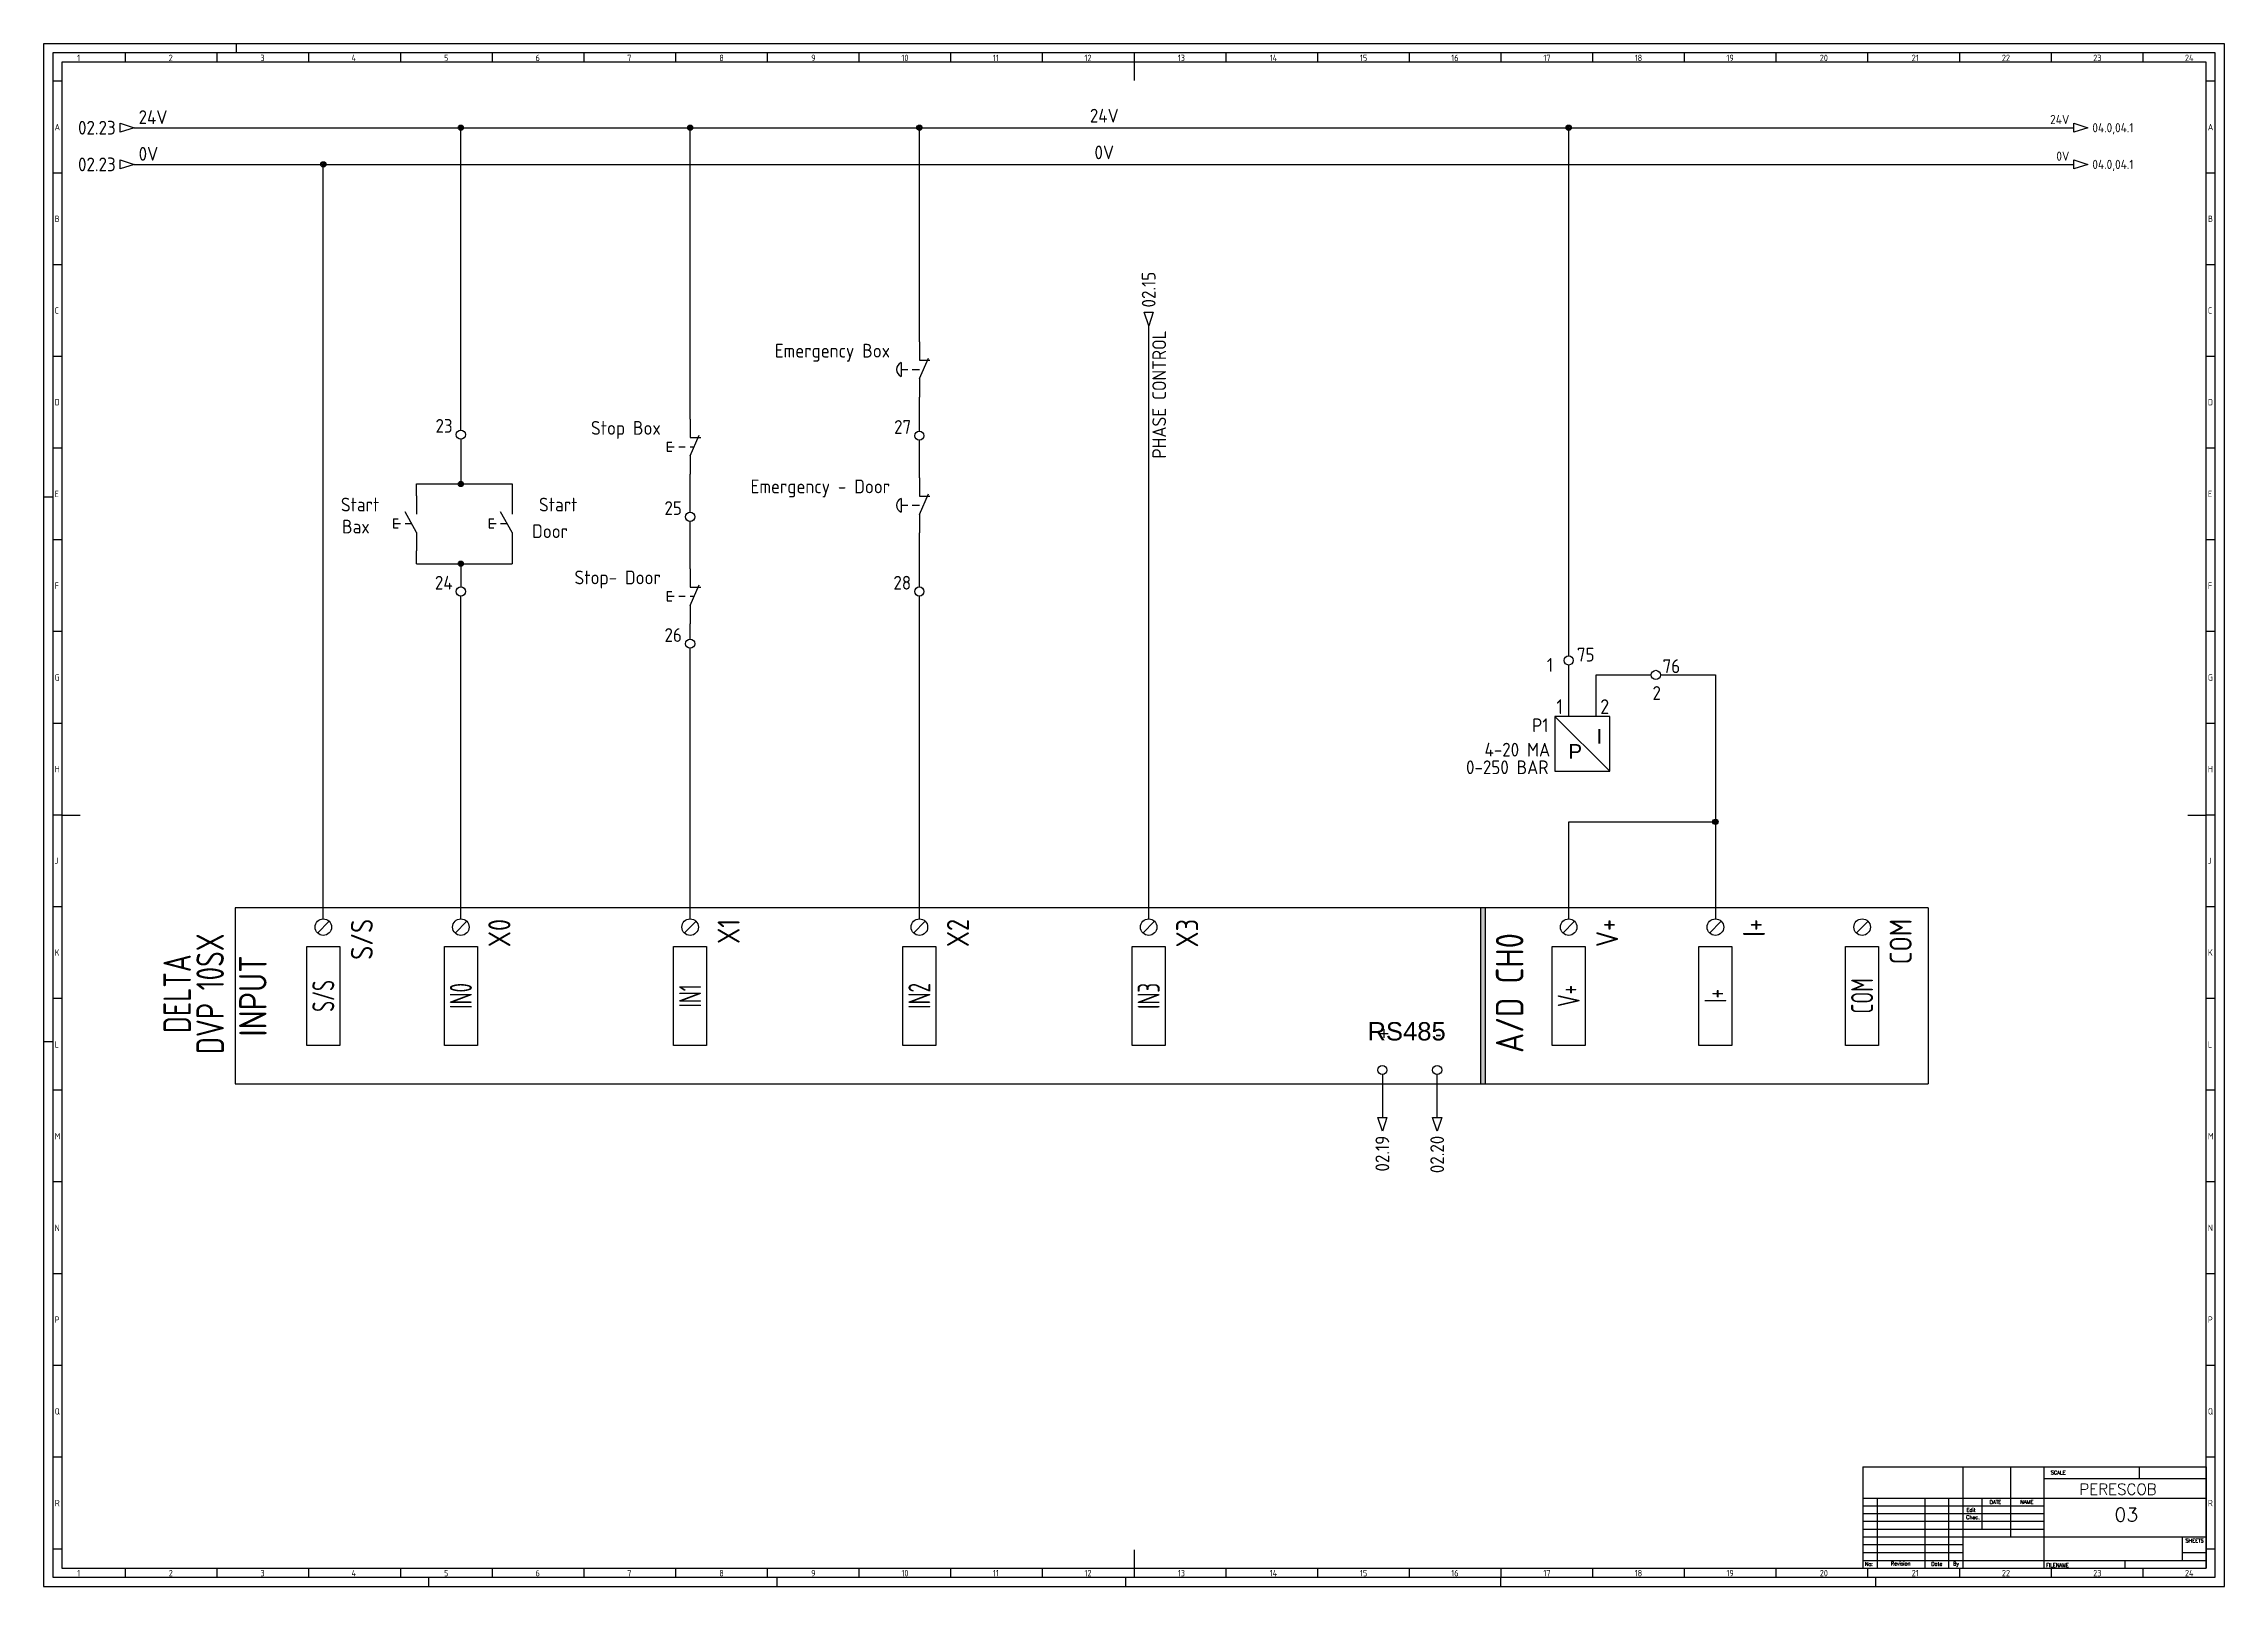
# Model space of a CAD drawing. Header units: millimetres. Extents: x 0 to 1189, y 5 to 846.
import ezdxf
from ezdxf.enums import TextEntityAlignment as Align

# ---------------------------------------------------------------- set-up
doc = ezdxf.new("R2010")
doc.units = ezdxf.units.MM
doc.header["$LTSCALE"] = 12
for name, color, linetype in [('025', 1, 'Continuous'), ('035', 5, 'Continuous'), ('07', 7, 'Continuous'), ('DESC', 1, 'Continuous'), ('MISC', 2, 'Continuous'), ('RED_2.5mm^2', 1, 'Continuous'), ('SYMS', 7, 'Continuous'), ('TAGS', 51, 'Continuous'), ('TERMS', 4, 'Continuous'), ('WIRENO', 70, 'Continuous'), ('WIREREF', 61, 'Continuous'), ('WIREREF_DEST', 61, 'Continuous'), ('XREF', 7, 'Continuous')]:
    doc.layers.add(name, color=color, linetype=linetype)
doc.styles.add('ISO Proportional', font='isocp.shx')
doc.styles.add('WD', font='romans.shx')
doc.styles.add('WD_IEC', font='ISOCP2.shx', dxfattribs={"width": 0.9, "height": 4})

msp = doc.modelspace()

# ---------------------------------------------------------------- texts
at = {"color": 0, "attachment_point": 1}
for s, width, gutter_width, heights, insert, char_height in [('\\pxqc;{\\f@Arial Unicode MS|b0|i0|c0|p34;\\P\\pq*;  RS485}', 152, 90.2, [122.2], (714, 329.2), 10), ('\\W1;{\\fArial|b0|i0|c0|p34;  +}', 4.287, 12.5, [0], (727.9, 309.9), 7), ('\\W1;{\\fArial|b0|i0|c0|p34;  -}', 4.287, 12.5, [0], (758.8, 309.5), 7)]:
    msp.add_mtext_dynamic_manual_height_columns(s, width=width, gutter_width=gutter_width, heights=heights, dxfattribs=dict(at, insert=insert, char_height=char_height))

# ---------------------------------------------------------------- blocks, each defined once
blk = doc.blocks.new('IEC_border_a0')
at = {"layer": '035', "color": 0}
for p, q in [((0, 841), (0, 0)), ((1189, 841), (0, 841)), ((44.5, 836), (44.5, 831)), ((94.5, 836), (94.5, 831)), ((105, 841), (105, 836)), ((144.5, 836), (144.5, 831)), ((194.5, 836), (194.5, 831)), ((244.5, 836), (244.5, 831)), ((294.5, 836), (294.5, 831)), ((344.5, 836), (344.5, 831)), ((394.5, 836), (394.5, 831)), ((444.5, 836), (444.5, 831)), ((494.5, 836), (494.5, 831)), ((544.5, 836), (544.5, 831)), ((594.5, 836), (594.5, 831)), ((644.5, 836), (644.5, 831)), ((694.5, 836), (694.5, 831)), ((744.5, 836), (744.5, 831)), ((794.5, 836), (794.5, 831)), ((844.5, 836), (844.5, 831)), ((894.5, 836), (894.5, 831)), ((944.5, 836), (944.5, 831)), ((994.5, 836), (994.5, 831)), ((1044.5, 836), (1044.5, 831)), ((1094.5, 836), (1094.5, 831)), ((1144.5, 836), (1144.5, 831)), ((1189, 0), (1189, 841)), ((10, 820.5), (5, 820.5)), ((1184, 820.5), (1179, 820.5)), ((10, 770.5), (5, 770.5)), ((1184, 770.5), (1179, 770.5)), ((10, 720.5), (5, 720.5)), ((1184, 720.5), (1179, 720.5)), ((10, 670.5), (5, 670.5)), ((1184, 670.5), (1179, 670.5)), ((10, 620.5), (5, 620.5)), ((1184, 620.5), (1179, 620.5)), ((0, 594), (5, 594)), ((10, 570.5), (5, 570.5)), ((1184, 570.5), (1179, 570.5)), ((10, 520.5), (5, 520.5)), ((1184, 520.5), (1179, 520.5)), ((10, 470.5), (5, 470.5)), ((1184, 470.5), (1179, 470.5)), ((10, 420.5), (5, 420.5)), ((1184, 420.5), (1179, 420.5)), ((1184, 420.5), (1179, 420.5)), ((10, 370.5), (5, 370.5)), ((1184, 370.5), (1179, 370.5)), ((10, 320.5), (5, 320.5)), ((1184, 320.5), (1179, 320.5)), ((0, 297), (5, 297)), ((10, 270.5), (5, 270.5)), ((1184, 270.5), (1179, 270.5)), ((1184, 270.5), (1179, 270.5)), ((10, 220.5), (5, 220.5)), ((1184, 220.5), (1179, 220.5)), ((10, 170.5), (5, 170.5)), ((1184, 170.5), (1179, 170.5)), ((10, 120.5), (5, 120.5)), ((1184, 120.5), (1179, 120.5)), ((10, 70.5), (5, 70.5)), ((1184, 70.5), (1179, 70.5)), ((10, 20.4), (5.1, 20.4)), ((1184, 20.4), (1179, 20.4)), ((0, 0), (1189, 0)), ((44.5, 10), (44.5, 5)), ((94.5, 10), (94.5, 5)), ((144.5, 10), (144.5, 5)), ((194.5, 10), (194.5, 5)), ((210, 0), (210, 5)), ((244.5, 10), (244.5, 5)), ((294.5, 10), (294.5, 5)), ((344.5, 10), (344.5, 5)), ((394.5, 10), (394.5, 5)), ((400, 0), (400, 5)), ((444.5, 10), (444.5, 5)), ((494.5, 10), (494.5, 5)), ((544.5, 10), (544.5, 5)), ((590, 0), (590, 5)), ((594.5, 10), (594.5, 5)), ((644.5, 10), (644.5, 5)), ((694.5, 10), (694.5, 5)), ((744.5, 10), (744.5, 5)), ((744.5, 10), (744.5, 5)), ((794.5, 10), (794.5, 5)), ((794.5, 0), (794.5, 5)), ((844.5, 10), (844.5, 5)), ((894.5, 10), (894.5, 5)), ((944.5, 10), (944.5, 5)), ((994.5, 10), (994.5, 5)), ((999, 0), (999, 5)), ((1044.5, 10), (1044.5, 5)), ((1094.5, 10), (1094.5, 5)), ((1144.5, 10), (1144.5, 5))]:
    blk.add_line(p, q, dxfattribs=at)
blk.add_lwpolyline([(10, 10), (1179, 10), (1179, 831), (10, 831)], close=True, dxfattribs=at)
at = {"layer": '07', "color": 0}
for p, q in [((594.5, 831), (594.5, 821)), ((10, 420.5), (20, 420.5)), ((1169, 420.5), (1179, 420.5)), ((594.5, 20), (594.5, 10))]:
    blk.add_line(p, q, dxfattribs=at)
blk.add_lwpolyline([(5, 5), (1184, 5), (1184, 836), (5, 836)], close=True, dxfattribs=at)
at = {"layer": '035', "color": 0, "style": 'ISO Proportional'}
for s, p in [('1', (18.3, 831.5)), ('2', (68.2, 831.5)), ('3', (118.2, 831.5)), ('4', (167.9, 831.5)), ('5', (218.3, 831.5)), ('6', (268.2, 831.5)), ('7', (318.2, 831.5)), ('8', (368.4, 831.5)), ('9', (418.5, 831.5)), ('10', (467.7, 831.5)), ('11', (517.5, 831.5)), ('12', (567.5, 831.5)), ('13', (618.4, 831.5)), ('14', (668.5, 831.5)), ('15', (717.7, 831.5)), ('16', (767.5, 831.5)), ('17', (817.7, 831.5)), ('18', (867.5, 831.5)), ('19', (917.5, 831.5)), ('20', (968.4, 831.5)), ('21', (1018.5, 831.5)), ('22', (1067.7, 831.5)), ('23', (1117.5, 831.5)), ('24', (1167.5, 831.5)), ('A', (6, 793.8)), ('A', (1180, 793.8)), ('B', (6, 743.8)), ('B', (1180, 743.8)), ('C', (6, 693.8)), ('C', (1180, 693.8)), ('D', (6, 643.8)), ('D', (1180, 643.8)), ('E', (6, 593.8)), ('E', (1180, 593.8)), ('F', (6, 543.8)), ('F', (1180, 543.8)), ('G', (6, 493.8)), ('G', (1180, 493.8)), ('H', (6, 443.8)), ('H', (1180, 443.8)), ('J', (6, 393.8)), ('J', (1180, 393.8)), ('K', (6, 343.8)), ('K', (1180, 343.8)), ('L', (6, 293.7)), ('L', (1180, 293.7)), ('M', (6, 243.7)), ('M', (1180, 243.7)), ('N', (6, 193.7)), ('N', (1180, 193.7)), ('P', (6, 143.7)), ('P', (1180, 143.7)), ('Q', (6, 93.7)), ('Q', (1180, 93.7)), ('R', (6.1, 43.7)), ('R', (1180, 43.7)), ('1', (18.3, 5.5)), ('2', (68.2, 5.5)), ('3', (118.2, 5.5)), ('4', (167.9, 5.5)), ('5', (218.3, 5.5)), ('6', (268.2, 5.5)), ('7', (318.2, 5.5)), ('8', (368.4, 5.5)), ('9', (418.5, 5.5)), ('10', (467.7, 5.5)), ('11', (517.5, 5.5)), ('12', (567.5, 5.5)), ('13', (618.4, 5.5)), ('14', (668.5, 5.5)), ('15', (717.7, 5.5)), ('16', (767.5, 5.5)), ('17', (817.7, 5.5)), ('18', (867.5, 5.5)), ('19', (917.5, 5.5)), ('20', (968.4, 5.5)), ('21', (1018.5, 5.5)), ('22', (1067.7, 5.5)), ('23', (1117.5, 5.5)), ('24', (1167.5, 5.5))]:
    blk.add_text(s, height=3.5, dxfattribs=at).set_placement(p)
blk = doc.blocks.new('IEC_tblock_a0')
at = {"layer": '035'}
for p, q in [((-106.6, 55.2), (-106.6, 17)), ((-88.4, 48.9), (0, 48.9)), ((-36.4, 55.2), (-36.4, 48.9)), ((-179.4, 38.2), (-179.4, 0)), ((-153.4, 38.2), (-153.4, 0)), ((-140.4, 38.2), (-140.4, 0)), ((-122.2, 38.2), (-122.2, 21.2)), ((-187.2, 34), (-88.4, 34)), ((-187.2, 29.8), (-88.4, 29.8)), ((-187.2, 25.5), (-88.4, 25.5)), ((-187.2, 21.2), (-88.4, 21.2)), ((-187.2, 17), (-132.6, 17)), ((-187.2, 12.8), (-132.6, 12.8)), ((-187.2, 8.5), (-132.6, 8.5)), ((-187.2, 4.2), (0, 4.2)), ((-44.2, 4.2), (-44.2, 0)), ((-13, 8.5), (0, 8.5))]:
    blk.add_line(p, q, dxfattribs=at)
at = {"layer": '07'}
for p, q in [((-187.2, 55.2), (0, 55.2)), ((-187.2, 55.2), (-187.2, 0)), ((-132.6, 55.2), (-132.6, 0)), ((-88.4, 55.2), (-88.4, 0)), ((0, 55.2), (0, 0)), ((-187.2, 38.2), (0, 38.2)), ((-132.6, 17), (0, 17)), ((-13, 17), (-13, 4.2)), ((-187.2, 0), (0, 0))]:
    blk.add_line(p, q, dxfattribs=at)
at = {"style": 'WD'}
for tag, p in [('SCALE', (-69.9, 51.1)), ('SH', (-8.7, 10.1)), ('FILENAME', (-68.1, 0.8))]:
    blk.add_attdef(tag, p, '', height=2, dxfattribs=at)
for tag, height, p in [('CKDATE', 2, (-114.9, 26.6)), ('EDDATE', 2, (-115, 30.8)), ('EDBY', 2, (-98, 30.9)), ('CKBY', 2, (-97.9, 26.3)), ('PROJDESC', 5, (-45.9, 29.2)), ('DWGDESC', 5, (-44.9, 19.7)), ('DWGNO', 3.5, (-48.5, 9.5))]:
    blk.add_attdef(tag, text='', height=height, dxfattribs=at).set_placement(p, align=Align.CENTER)
at = {"style": 'WD', "flags": 1}
blk.add_attdef('WD_TB', (-120.9, 11.9), '', height=2, dxfattribs=at)
at = {"layer": '025', "style": 'WD'}
for s, p in [('SCALE', (-80.6, 51.1)), ('NAME', (-97.7, 35.1)), ('No:', (-183.8, 1.2)), ('Revision', (-166.5, 1.5)), ('Date', (-146.8, 1.3)), ('By', (-136.3, 1.4))]:
    blk.add_text(s, height=2, dxfattribs=at).set_placement(p, align=Align.CENTER)
for s, p in [('DATE', (-118, 35)), ('Chec.', (-130.8, 26.7)), ('Edit', (-130.6, 30.7)), ('SHEETS', (-11.2, 14)), ('FILENAME', (-87.2, 0.6))]:
    blk.add_text(s, height=2, dxfattribs=at).set_placement(p)
blk = doc.blocks.new('PLCIO_F85')
blk.add_line((631, 48), (631, -48))
at = {"layer": 'SYMS'}
for p, q in [((-48, 48), (-48, -48)), ((631, 48), (-48, 48)), ((-3.2, 34.3), (3.2, 40.7)), ((71.8, 34.3), (78.2, 40.7)), ((196.8, 34.3), (203.2, 40.7)), ((321.8, 34.3), (328.2, 40.7)), ((446.8, 34.3), (453.2, 40.7)), ((-9, -27), (-9, 27)), ((-9, 27), (9, 27)), ((9, 27), (9, -27)), ((66, -27), (66, 27)), ((66, 27), (84, 27)), ((84, 27), (84, -27)), ((191, -27), (191, 27)), ((191, 27), (209, 27)), ((209, 27), (209, -27)), ((316, -27), (316, 27)), ((316, 27), (334, 27)), ((334, 27), (334, -27)), ((441, -27), (441, 27)), ((441, 27), (459, 27)), ((459, 27), (459, -27)), ((9, -27), (-9, -27)), ((84, -27), (66, -27)), ((209, -27), (191, -27)), ((334, -27), (316, -27)), ((459, -27), (441, -27)), ((-48, -48), (631, -48))]:
    blk.add_line(p, q, dxfattribs=at)
for centre in [(0, 37.5), (75, 37.5), (200, 37.5), (325, 37.5), (450, 37.5)]:
    blk.add_circle(centre, 4.5, dxfattribs=at)
at = {"layer": 'SYMS', "style": 'WD_IEC', "width": 0.9}
for tag, p in [('TERMDESC01', (6.2, 60)), ('TERMDESC02', (81.2, 60)), ('TERMDESC03', (206.2, 60)), ('TERMDESC04', (331.2, 60)), ('TERMDESC05', (456.2, 60))]:
    blk.add_attdef(tag, text='', height=12, rotation=90, dxfattribs=at).set_placement(p, align=Align.TOP_LEFT)
at = {"layer": 'SYMS', "style": 'WD_IEC', "width": 0.9, "flags": 1}
for tag, p in [('X2TERM01', (0, 42)), ('X2TERM02', (75, 42)), ('X2TERM03', (200, 42)), ('X2TERM04', (325, 42)), ('X2TERM05', (450, 42))]:
    blk.add_attdef(tag, text='', height=1.92, rotation=90, dxfattribs=at).set_placement(p, align=Align.RIGHT)
at = {"layer": 'SYMS', "style": 'WD_IEC', "width": 0.9}
for tag, p in [('TERM01', (15, 42)), ('TERM02', (90, 42)), ('TERM03', (215, 42)), ('TERM04', (340, 42)), ('TERM05', (465, 42))]:
    blk.add_attdef(tag, text='', height=12, rotation=90, dxfattribs=at).set_placement(p, align=Align.TOP_RIGHT)
at = {"layer": 'SYMS', "style": 'WD_IEC'}
for tag, width, p in [('INST', 0.8, (-159, 0)), ('MFG', 0.8, (-123, 0)), ('CAT', 0.8, (-105, 0)), ('LINE1', 0.9, (-87, 0)), ('LINE2', 0.9, (-69, 0)), ('DESC', 0.9, (-50.8, 0)), ('TAG', 0.9, (-30.9, 0)), ('LOC', 0.8, (-141, 0))]:
    blk.add_attdef(tag, text='', height=15, rotation=90, dxfattribs=dict(at, width=width)).set_placement(p, align=Align.CENTER)
at = {"layer": 'SYMS', "style": 'WD_IEC', "width": 0.7}
for tag, p in [('TAGA01', (0, 0)), ('TAGA02', (75, 0)), ('TAGA03', (200, 0)), ('TAGA04', (325, 0)), ('TAGA05', (450, 0))]:
    blk.add_attdef(tag, text='', height=12, rotation=90, dxfattribs=at).set_placement(p, align=Align.MIDDLE_CENTER)
at = {"layer": 'SYMS', "linetype": 'Continuous', "style": 'WD_IEC', "width": 0.9, "flags": 9}
blk.add_attdef('ASSYCODE', text='', height=1.92, rotation=90, dxfattribs=at).set_placement((-102.9, -22.1), align=Align.CENTER)
at = {"layer": 'SYMS', "style": 'WD_IEC', "width": 0.9}
for tag, p in [('DESCA01', (-9, -111)), ('DESCB01', (9, -111)), ('DESCC01', (27, -111)), ('DESCD01', (45, -111)), ('DESCE01', (63, -111)), ('DESCA02', (66, -111)), ('DESCB02', (84, -111)), ('DESCC02', (102, -111)), ('DESCD02', (120, -111)), ('DESCE02', (138, -111)), ('DESCA03', (191, -111)), ('DESCB03', (209, -111)), ('DESCC03', (227, -111)), ('DESCD03', (245, -111)), ('DESCE03', (263, -111)), ('DESCA04', (316, -111)), ('DESCB04', (334, -111)), ('DESCC04', (352, -111)), ('DESCD04', (370, -111)), ('DESCE04', (388, -111)), ('DESCA05', (441, -111)), ('DESCB05', (459, -111)), ('DESCC05', (477, -111)), ('DESCD05', (495, -111)), ('DESCE05', (513, -111))]:
    blk.add_attdef(tag, text='', height=15, rotation=90, dxfattribs=at).set_placement(p, align=Align.RIGHT)
blk = doc.blocks.new('WDDOT')
for radius in [0.72, 0.449, 0.223]:
    blk.add_circle((0, 0), radius)
blk = doc.blocks.new('VPB11')
for p, q in [((0, 7.5), (0, 2.5)), ((-6.25, 1.25), (-6.25, -1.25)), ((-6.25, 1.25), (-5, 1.25)), ((-6.25, 0), (-4.375, 0)), ((0, -2.5), (-3.125, 3.125)), ((-3.125, 0), (-1.389, 0)), ((-6.25, -1.25), (-5, -1.25)), ((0, -2.5), (0, -7.5))]:
    blk.add_line(p, q)
at = {"style": 'WD_IEC'}
for tag, p in [('INST', (-8, 10.25)), ('LOC', (-8, 6.75)), ('TAG1', (-8, 3.25)), ('DESC2', (-8, -13.85)), ('DESC1', (-8, -10.35)), ('DESC3', (-8, -17.35))]:
    blk.add_attdef(tag, text='', height=2.5, dxfattribs=at).set_placement(p, align=Align.RIGHT)
blk.add_attdef('TERM01', text='', height=2, rotation=90, dxfattribs=at).set_placement((-1, 7.5), align=Align.RIGHT)
at = {"style": 'WD_IEC', "flags": 1}
for tag, p, height in [('X2TERM01', (0, 7.5), 0.32), ('X1LINK', (0, 0), 0.32), ('CONTACT', (0.5, 4.5), 1), ('COMMON', (1.75, 3.25), 1), ('ASSYCODE', (1, -4), 1), ('FAMILY', (1, -5.5), 1), ('X8TERM02', (0, -7.5), 0.32), ('CATDESC', (1, -7), 1)]:
    blk.add_attdef(tag, p, '', height=height, dxfattribs=at)
at = {"style": 'WD_IEC', "flags": 9}
for tag, p in [('MFG', (-8.5, -0.25)), ('CAT', (-8.5, -2.75))]:
    blk.add_attdef(tag, text='', height=1.5, dxfattribs=at).set_placement(p, align=Align.RIGHT)
at = {"style": 'WD_IEC'}
blk.add_attdef('TERM02', (-1, -7.5), '', height=2, rotation=90, dxfattribs=at)
at = {"lineweight": 15, "style": 'WD_IEC'}
blk.add_attdef('XREF', text='', height=2.5, dxfattribs=at).set_placement((-8, -6.35), align=Align.RIGHT)
blk = doc.blocks.new('VT0_02')
blk.add_circle((0, 0), 1.25)
at = {"style": 'WD_IEC'}
blk.add_attdef('TAG1', text='', height=2.5, dxfattribs=at).set_placement((-0.5, 1.75), align=Align.RIGHT)
at = {"style": 'WD_IEC', "flags": 1}
for tag, p in [('X4TERM01', (-1.25, 0)), ('X2TERM01', (0, 1.25)), ('X1TERM01', (1.25, 0)), ('X8TERM01', (0, -1.25))]:
    blk.add_attdef(tag, p, '', height=0.32, dxfattribs=at)
blk = doc.blocks.new('HA1S4')
blk.add_lwpolyline([(0, -3.75), (-1.25, 0), (1.25, 0)], close=True)
at = {"style": 'WD_IEC', "flags": 8}
blk.add_attdef('WIRENO', (-1, 1.25), '', height=2.5, rotation=90, dxfattribs=at)
at = {"style": 'WD_IEC'}
blk.add_attdef('DESC1', text='', height=2.5, rotation=90, dxfattribs=at).set_placement((1, 1.25), align=Align.TOP_LEFT)
at = {"style": 'WD_IEC', "flags": 1}
blk.add_attdef('X2TERM01', (0, 0), '', height=0.32, dxfattribs=at)
blk.add_attdef('SIGCODE', text='', height=1, dxfattribs=at).set_placement((-2.5, -3.2), align=Align.RIGHT)
at = {"style": 'WD_IEC'}
blk.add_attdef('XREF', text='', height=2.5, rotation=90, dxfattribs=at).set_placement((0, -5), align=Align.MIDDLE_RIGHT)
blk = doc.blocks.new('VT0002')
blk.add_circle((0, 0), 1.25)
at = {"style": 'WD_IEC'}
for tag, p in [('INST', (-2.25, 6.5)), ('LOC', (-2.25, 3.5)), ('DESC1', (-2.25, -6.25)), ('DESC3', (-2.25, -12.25)), ('DESC2', (-2.25, -9.25))]:
    blk.add_attdef(tag, text='', height=2.5, dxfattribs=at).set_placement(p, align=Align.RIGHT)
at = {"style": 'WD_IEC', "flags": 1}
for tag, p, height in [('ASSYCODE', (2.75, 10.75), 1), ('CATDESC', (2.75, 9.25), 1), ('MFG', (2.75, 7.25), 1.5), ('CAT', (2.75, 4.75), 1.5), ('X4PIN01', (-1.25, 1), 0.25), ('X4TERM01', (-1.25, 0), 0.25), ('X4TERMDESC01', (-1.25, 0.5), 0.4), ('STRIPSEQ', (0, 0), 0.025), ('X2PIN01', (0, 2.25), 0.25), ('X2TERM01', (0, 1.25), 0.25), ('X8PIN01', (0, -0.25), 0.25), ('X2TERMDESC01', (0, 1.75), 0.4), ('X1PIN01', (1.25, 1), 0.25), ('X1TERM01', (1.25, 0), 0.25), ('X1TERMDESC01', (1.25, 0.5), 0.4), ('LINKTERM', (0, -0.04), 0.025), ('X8TERM01', (0, -1.25), 0.25), ('X8TERMDESC01', (0, -0.75), 0.4)]:
    blk.add_attdef(tag, p, '', height=height, dxfattribs=at)
at = {"style": 'WD_IEC', "flags": 8}
for tag, height, p in [('TAGSTRIP', 2.5, (-2.25, 0.5)), ('TERM01', 2, (-2.25, -3.25))]:
    blk.add_attdef(tag, text='', height=height, dxfattribs=at).set_placement(p, align=Align.RIGHT)
blk = doc.blocks.new('PLCIO_478F')
h = blk.add_hatch(color=256)
h.dxf.hatch_style = 1
h.paths.add_polyline_path([(-45.5, 48), (-48, 48), (-48, -48), (-45.5, -48)])
blk.add_line((196, 48), (196, -48))
at = {"layer": 'SYMS'}
for p, q in [((-48, 48), (-48, -48)), ((196, 48), (-48, 48)), ((-45.5, 48), (-45.5, -48)), ((-3.2, 34.3), (3.2, 40.7)), ((76.8, 34.3), (83.2, 40.7)), ((156.8, 34.3), (163.2, 40.7)), ((-9, -27), (-9, 27)), ((-9, 27), (9, 27)), ((9, 27), (9, -27)), ((71, -27), (71, 27)), ((71, 27), (89, 27)), ((89, 27), (89, -27)), ((151, -27), (151, 27)), ((151, 27), (169, 27)), ((169, 27), (169, -27)), ((9, -27), (-9, -27)), ((89, -27), (71, -27)), ((169, -27), (151, -27)), ((-48, -48), (196, -48))]:
    blk.add_line(p, q, dxfattribs=at)
for centre in [(0, 37.5), (80, 37.5), (160, 37.5)]:
    blk.add_circle(centre, 4.5, dxfattribs=at)
at = {"layer": 'SYMS', "style": 'WD_IEC', "width": 0.9}
for tag, p in [('TERMDESC01', (6.2, 60)), ('TERMDESC02', (86.2, 60)), ('TERMDESC03', (166.2, 60))]:
    blk.add_attdef(tag, text='', height=12, rotation=90, dxfattribs=at).set_placement(p, align=Align.TOP_LEFT)
at = {"layer": 'SYMS', "style": 'WD_IEC', "width": 0.9, "flags": 1}
for tag, p in [('X2TERM01', (0, 42)), ('X2TERM02', (80, 42)), ('X2TERM03', (160, 42))]:
    blk.add_attdef(tag, text='', height=1.92, rotation=90, dxfattribs=at).set_placement(p, align=Align.RIGHT)
at = {"layer": 'SYMS', "style": 'WD_IEC', "width": 0.9}
for tag, p in [('TERM01', (15, 42)), ('TERM02', (95, 42)), ('TERM03', (175, 42))]:
    blk.add_attdef(tag, text='', height=12, rotation=90, dxfattribs=at).set_placement(p, align=Align.TOP_RIGHT)
at = {"layer": 'SYMS', "style": 'WD_IEC'}
for tag, width, p in [('INST', 0.8, (-159, 0)), ('MFG', 0.8, (-123, 0)), ('CAT', 0.8, (-105, 0)), ('LINE1', 0.9, (-87, 0)), ('LINE2', 0.9, (-69, 0)), ('DESC', 0.9, (-50.8, 0)), ('TAG', 0.9, (-26.9, -0.2)), ('LOC', 0.8, (-141, 0))]:
    blk.add_attdef(tag, text='', height=15, rotation=90, dxfattribs=dict(at, width=width)).set_placement(p, align=Align.CENTER)
at = {"layer": 'SYMS', "style": 'WD_IEC', "width": 0.7}
for tag, p in [('TAGA01', (0, 0)), ('TAGA02', (80, 0)), ('TAGA03', (160, 0))]:
    blk.add_attdef(tag, text='', height=12, rotation=90, dxfattribs=at).set_placement(p, align=Align.MIDDLE_CENTER)
at = {"layer": 'SYMS', "linetype": 'Continuous', "style": 'WD_IEC', "width": 0.9, "flags": 9}
blk.add_attdef('ASSYCODE', text='', height=1.92, rotation=90, dxfattribs=at).set_placement((-102.9, -22.1), align=Align.CENTER)
at = {"layer": 'SYMS', "style": 'WD_IEC', "width": 0.9}
for tag, p in [('DESCA01', (-9, -111)), ('DESCB01', (9, -111)), ('DESCC01', (27, -111)), ('DESCD01', (45, -111)), ('DESCE01', (63, -111)), ('DESCA02', (71, -111)), ('DESCB02', (89, -111)), ('DESCC02', (107, -111)), ('DESCD02', (125, -111)), ('DESCE02', (143, -111)), ('DESCA03', (151, -111)), ('DESCB03', (169, -111)), ('DESCC03', (187, -111)), ('DESCD03', (205, -111)), ('DESCE03', (223, -111))]:
    blk.add_attdef(tag, text='', height=15, rotation=90, dxfattribs=at).set_placement(p, align=Align.RIGHT)
blk = doc.blocks.new('VIN1B10')
for p, q in [((0, 7.5), (0, 12.5)), ((7.5, 7.46), (7.5, 12.46)), ((3.75, 7.5), (-3.75, 7.5)), ((-3.75, 7.5), (11.25, -7.45)), ((-3.75, 7.46), (-3.75, -7.45)), ((11.25, 7.5), (3.75, 7.5)), ((11.25, -7.45), (11.25, 7.5)), ((-3.75, -7.45), (3.75, -7.45)), ((3.75, -7.45), (11.25, -7.45))]:
    blk.add_line(p, q)
at = {"char_height": 4, "attachment_point": 1}
for s, insert in [('{\\f@Arial Unicode MS|b0|i0|c0|p34;I}', (7.58, 4.08)), ('{\\f@Arial Unicode MS|b0|i0|c0|p34;P}', (-0.08, -0.06))]:
    blk.add_mtext_dynamic_manual_height_columns(s, width=2.8279, gutter_width=35, heights=[0], dxfattribs=dict(at, insert=insert))
at = {"style": 'WD_IEC'}
for tag, p in [('TERM01', (-0.64, 12.2)), ('TERM03', (6.86, 12.2))]:
    blk.add_attdef(tag, text='', height=2, rotation=90, dxfattribs=at).set_placement(p, align=Align.RIGHT)
at = {"style": 'WD_IEC', "flags": 1}
for tag, p, height in [('X2TERM01', (0, 12.5), 0.32), ('X2TERM03', (7.5, 12.46), 0.32), ('MFG', (12.06, 6.2), 1.5), ('X4LINK', (-3.8, 0), 0.32), ('X1LINK', (11.25, 0), 0.32), ('CAT', (12.06, 3.7), 1.5), ('ASSYCODE', (12.24, -4.45), 1), ('FAMILY', (12.24, -5.95), 1), ('CATDESC', (12.24, -7.45), 1)]:
    blk.add_attdef(tag, p, '', height=height, dxfattribs=at)
at = {"style": 'WD_IEC'}
for tag, p in [('INST', (-5.5, 9.21)), ('LOC', (-5.5, 6.21)), ('TAG1', (-5.5, 3.21)), ('DESC2', (-5.5, -8.24)), ('DESC1', (-5.5, -5.24)), ('WDTAGALT', (-5.5, -14.24)), ('DESC3', (-5.5, -11.24))]:
    blk.add_attdef(tag, text='', height=2.5, dxfattribs=at).set_placement(p, align=Align.RIGHT)
at = {"lineweight": 15, "style": 'WD_IEC'}
blk.add_attdef('XREF', text='', height=2.5, dxfattribs=at).set_placement((-5.5, -1.39), align=Align.RIGHT)
blk = doc.blocks.new('HT0002')
blk.add_circle((0, 0), 1.25)
at = {"style": 'WD_IEC'}
for tag, p in [('INST', (-2.25, 6.5)), ('LOC', (-2.25, 3.5)), ('DESC1', (-2.25, -6.25)), ('DESC3', (-2.25, -12.25)), ('DESC2', (-2.25, -9.25))]:
    blk.add_attdef(tag, text='', height=2.5, dxfattribs=at).set_placement(p, align=Align.RIGHT)
at = {"style": 'WD_IEC', "flags": 1}
for tag, p, height in [('ASSYCODE', (2.75, 10.75), 1), ('CATDESC', (2.75, 9.25), 1), ('MFG', (2.75, 7.25), 1.5), ('CAT', (2.75, 4.75), 1.5), ('X4PIN01', (-1.25, 1), 0.25), ('X4TERM01', (-1.25, 0), 0.25), ('X4TERMDESC01', (-1.25, 0.5), 0.4), ('STRIPSEQ', (0, 0), 0.025), ('X2PIN01', (0, 2.25), 0.25), ('X2TERM01', (0, 1.25), 0.25), ('X8PIN01', (0, -0.25), 0.25), ('X2TERMDESC01', (0, 1.75), 0.4), ('X1PIN01', (1.25, 1), 0.25), ('X1TERM01', (1.25, 0), 0.25), ('X1TERMDESC01', (1.25, 0.5), 0.4), ('LINKTERM', (0, -0.04), 0.025), ('X8TERM01', (0, -1.25), 0.25), ('X8TERMDESC01', (0, -0.75), 0.4)]:
    blk.add_attdef(tag, p, '', height=height, dxfattribs=at)
at = {"style": 'WD_IEC', "flags": 8}
for tag, height, p in [('TAGSTRIP', 2.5, (-2.25, 0.5)), ('TERM01', 2, (-2.25, -3.25))]:
    blk.add_attdef(tag, text='', height=height, dxfattribs=at).set_placement(p, align=Align.RIGHT)
blk = doc.blocks.new('HA1D3')
blk.add_lwpolyline([(0, 0), (-3.75, -1.25), (-3.75, 1.25)], close=True)
at = {"style": 'WD_IEC'}
blk.add_attdef('XREF', text='', height=2.5, dxfattribs=at).set_placement((-5, 0), align=Align.MIDDLE_RIGHT)
at = {"style": 'WD_IEC', "flags": 1}
blk.add_attdef('SIGCODE', text='', height=1, dxfattribs=at).set_placement((-2.5, 1.8), align=Align.RIGHT)
at = {"style": 'WD_IEC'}
for tag, p, height, flags in [('X1TERM01', (0, 0), 0.32, 1), ('WIRENO', (1.25, 1), 2.5, 8)]:
    blk.add_attdef(tag, p, '', height=height, dxfattribs=dict(at, flags=flags))
blk.add_attdef('DESC1', text='', height=2.5, dxfattribs=at).set_placement((1.25, -1), align=Align.TOP_LEFT)
blk = doc.blocks.new('WD_WNH')
at = {"linetype": 'Continuous', "style": 'WD_IEC', "width": 0.8}
blk.add_attdef('WIRENO', text='', height=2.5, dxfattribs=at).set_placement((0, 0.75), align=Align.CENTER)
at = {"style": 'WD_IEC', "flags": 1}
for tag, p in [('W08USER', (0, 0.375)), ('W04USER', (0, 0.875)), ('W05USER', (0, 0.75)), ('W09USER', (0, 0.25)), ('W03USER', (0, 1)), ('W06USER', (0, 0.625)), ('W07USER', (0, 0.5)), ('W02USER', (0, 1.125)), ('W01USER', (0, 1.25)), ('W10USER', (0, 0.125))]:
    blk.add_attdef(tag, text='', height=0.08, dxfattribs=at).set_placement(p, align=Align.CENTER)
blk = doc.blocks.new('HA1S1')
blk.add_lwpolyline([(0, 1.25), (3.75, 0), (0, -1.25)], close=True)
at = {"style": 'WD_IEC'}
for tag, height, flags, p in [('WIRENO', 2.5, 8, (-1.25, 1)), ('SIGCODE', 1, 1, (5, 1.8))]:
    blk.add_attdef(tag, text='', height=height, dxfattribs=dict(at, flags=flags)).set_placement(p, align=Align.RIGHT)
at = {"style": 'WD_IEC', "flags": 1}
blk.add_attdef('X4TERM01', (0, 0), '', height=0.32, dxfattribs=at)
at = {"style": 'WD_IEC'}
blk.add_attdef('XREF', text='', height=2.5, dxfattribs=at).set_placement((5, 0), align=Align.MIDDLE_LEFT)
blk.add_attdef('DESC1', text='', height=2.5, dxfattribs=at).set_placement((-1.25, -1), align=Align.TOP_RIGHT)
blk = doc.blocks.new('VPB12')
for p, q in [((0, 7.5), (0, 2.5)), ((-6.25, 1.25), (-6.25, -1.25)), ((-6.25, 1.25), (-5, 1.25)), ((-6.25, 0), (-4.38, 0)), ((-3.12, 0), (-1.39, 0)), ((0, -2.5), (2.5, 3.12)), ((0, 2.5), (2.87, 2.5)), ((0, 0), (1.11, 0)), ((-6.25, -1.25), (-5, -1.25)), ((0, -2.5), (0, -7.5))]:
    blk.add_line(p, q)
at = {"style": 'WD_IEC'}
for tag, p in [('INST', (-8, 10.25)), ('LOC', (-8, 6.75)), ('TAG1', (-8, 3.25)), ('DESC2', (-8, -13.85)), ('DESC1', (-8, -10.35)), ('DESC3', (-8, -17.35))]:
    blk.add_attdef(tag, text='', height=2.5, dxfattribs=at).set_placement(p, align=Align.RIGHT)
blk.add_attdef('TERM01', text='', height=2, rotation=90, dxfattribs=at).set_placement((-1, 7.5), align=Align.RIGHT)
at = {"style": 'WD_IEC', "flags": 1}
for tag, p, height in [('X2TERM01', (0, 7.5), 0.32), ('CONTACT', (0.5, 4.5), 1), ('X1LINK', (1.5, 0), 0.32), ('COMMON', (1.75, 3.25), 1), ('ASSYCODE', (1, -4), 1), ('FAMILY', (1, -5.5), 1), ('X8TERM02', (0, -7.5), 0.32), ('CATDESC', (1, -7), 1)]:
    blk.add_attdef(tag, p, '', height=height, dxfattribs=at)
at = {"style": 'WD_IEC', "flags": 9}
for tag, p in [('MFG', (-8.5, -0.25)), ('CAT', (-8.5, -2.75))]:
    blk.add_attdef(tag, text='', height=1.5, dxfattribs=at).set_placement(p, align=Align.RIGHT)
at = {"style": 'WD_IEC'}
blk.add_attdef('TERM02', (-1, -7.5), '', height=2, rotation=90, dxfattribs=at)
at = {"lineweight": 15, "style": 'WD_IEC'}
blk.add_attdef('XREF', text='', height=2.5, dxfattribs=at).set_placement((-8, -6.35), align=Align.RIGHT)
blk = doc.blocks.new('VPB12M')
for p, q in [((0, 7.5), (0, 2.5)), ((-5, 1.875), (-5, -1.875)), ((-5, 0), (-3.125, 0)), ((-1.94444, 0), (0, 0)), ((0, -2.5), (2.5, 3.125)), ((0, 2.5), (2.8678, 2.5)), ((0, -2.5), (0, -7.5))]:
    blk.add_line(p, q)
blk.add_arc((-4.21875, 0), 2.03125, 112.61986495, 247.38013505)
at = {"style": 'WD_IEC'}
for tag, p in [('INST', (-8, 10.25)), ('LOC', (-8, 6.75)), ('TAG1', (-8, 3.25)), ('DESC2', (-8, -13.85)), ('DESC1', (-8, -10.35)), ('DESC3', (-8, -17.35))]:
    blk.add_attdef(tag, text='', height=2.5, dxfattribs=at).set_placement(p, align=Align.RIGHT)
blk.add_attdef('TERM01', text='', height=2, rotation=90, dxfattribs=at).set_placement((-1, 7.5), align=Align.RIGHT)
at = {"style": 'WD_IEC', "flags": 1}
for tag, p, height in [('X2TERM01', (0, 7.5), 0.32), ('CONTACT', (0.5, 4.5), 1), ('X1LINK', (1.5, 0), 0.32), ('COMMON', (1.75, 3.25), 1), ('ASSYCODE', (1, -4), 1), ('FAMILY', (1, -5.5), 1), ('X8TERM02', (0, -7.5), 0.32), ('CATDESC', (1, -7), 1)]:
    blk.add_attdef(tag, p, '', height=height, dxfattribs=at)
at = {"style": 'WD_IEC', "flags": 9}
for tag, p in [('MFG', (-8.5, -0.25)), ('CAT', (-8.5, -2.75))]:
    blk.add_attdef(tag, text='', height=1.5, dxfattribs=at).set_placement(p, align=Align.RIGHT)
at = {"style": 'WD_IEC'}
blk.add_attdef('TERM02', (-1, -7.5), '', height=2, rotation=90, dxfattribs=at)
at = {"lineweight": 15, "style": 'WD_IEC'}
blk.add_attdef('XREF', text='', height=2.5, dxfattribs=at).set_placement((-8, -6.35), align=Align.RIGHT)
blk = doc.blocks.new('HA1D2')
blk.add_lwpolyline([(0, 0), (-1.25, 3.75), (1.25, 3.75)], close=True)
at = {"style": 'WD_IEC'}
blk.add_attdef('XREF', text='', height=2.5, rotation=90, dxfattribs=at).set_placement((0, 5), align=Align.MIDDLE_LEFT)
at = {"style": 'WD_IEC', "flags": 1}
blk.add_attdef('SIGCODE', text='', height=1, dxfattribs=at).set_placement((-2.5, 1.8), align=Align.RIGHT)
blk.add_attdef('X8TERM01', (0, 0), '', height=0.32, dxfattribs=at)
at = {"style": 'WD_IEC', "flags": 8}
blk.add_attdef('WIRENO', text='', height=2.5, rotation=90, dxfattribs=at).set_placement((-1, -1.25), align=Align.RIGHT)
at = {"style": 'WD_IEC'}
blk.add_attdef('DESC1', text='', height=2.5, rotation=90, dxfattribs=at).set_placement((1, -1.25), align=Align.TOP_RIGHT)

# ---------------------------------------------------------------- linework, layer by layer
at = {"layer": 'RED_2.5mm^2', "color": 0}
for p, q in [((49.3, 800.1), (1107, 800.1)), ((227.5, 635.3), (227.5, 800.1)), ((352.5, 641.2), (352.5, 800.1)), ((477.5, 683.3), (477.5, 800.1)), ((831.5, 512.2), (831.5, 800.1)), ((49.3, 780.1), (1107, 780.1)), ((152.5, 368.8), (152.5, 780.1)), ((602.5, 368.8), (602.5, 692.1)), ((477.5, 634.7), (477.5, 653.3)), ((227.5, 630.3), (227.5, 605.9)), ((477.5, 609.3), (477.5, 629.7)), ((352.5, 590.5), (352.5, 611.2)), ((203.3, 605.9), (255.4, 605.9)), ((203.3, 599.4), (203.3, 605.9)), ((255.4, 605.9), (255.4, 599.4)), ((352.5, 559.7), (352.5, 585.5)), ((477.5, 549.8), (477.5, 579.3)), ((203.3, 562.4), (203.3, 569.4)), ((203.3, 562.4), (255.4, 562.4)), ((227.5, 562.4), (227.5, 549.8)), ((255.4, 569.4), (255.4, 562.4)), ((227.5, 368.8), (227.5, 544.8)), ((477.5, 368.8), (477.5, 544.8)), ((352.5, 521.3), (352.5, 529.7)), ((352.5, 368.8), (352.5, 516.3)), ((831.5, 489.2), (831.5, 507.2)), ((846.5, 489.1), (846.5, 501.8)), ((846.5, 501.8), (876.5, 501.8)), ((881.5, 501.8), (911.5, 501.8)), ((911.5, 501.8), (911.5, 368.8)), ((831.5, 368.8), (831.5, 421.7)), ((831.5, 421.7), (911.5, 421.7)), ((729.9, 283.9), (729.9, 260.6)), ((759.8, 260.6), (759.8, 283.9))]:
    msp.add_line(p, q, dxfattribs=at)

# ---------------------------------------------------------------- block references
msp.add_blockref('IEC_border_a0', (0, 4.9))
ref = msp.add_blockref('IEC_tblock_a0', (1179, 14.9))
ref.add_attrib('SH', '03', (1129.1, 40.3), dxfattribs={"height": 7.5, "style": 'WD'})
ref.add_attrib('PROJDESC', 'PERESCOB', dxfattribs={"height": 6, "style": 'WD'}).set_placement((1131, 54.9), align=Align.CENTER)
at = {"layer": 'SYMS'}
ref = msp.add_blockref('HA1D3', (49.3, 800.1), dxfattribs=dict(at, xscale=2, yscale=2, zscale=2))
ref.add_attrib('XREF', '02.23', dxfattribs={"layer": 'XREF', "height": 7.5, "style": 'WD_IEC'}).set_placement((39.3, 800.1), align=Align.MIDDLE_RIGHT)
ref.add_attrib('WIRENO', '24V', (51.8, 802.1), dxfattribs={"layer": 'WIREREF_DEST', "height": 7.5, "style": 'WD_IEC', "flags": 8})
at = {"layer": 'SYMS', "color": 0, "xscale": 2, "yscale": 2, "zscale": 2}
for name, p in [('WDDOT', (227.5, 800.1)), ('WDDOT', (352.5, 800.1)), ('WDDOT', (477.5, 800.1)), ('WDDOT', (152.5, 780.1)), ('WDDOT', (227.5, 605.9)), ('WDDOT', (227.5, 562.4)), ('WDDOT', (911.5, 421.7)), ('VT0_02', (729.9, 286.4)), ('VT0_02', (759.8, 286.4))]:
    msp.add_blockref(name, p, dxfattribs=at)
at = {"layer": 'SYMS', "xscale": 2, "yscale": 2, "zscale": 2}
msp.add_blockref('WDDOT', (831.5, 800.1), dxfattribs=at)
at = {"layer": 'SYMS'}
ref = msp.add_blockref('HA1S1', (1107, 800.1), dxfattribs=dict(at, xscale=2, yscale=2, zscale=2))
ref.add_attrib('XREF', '04.0,04.1', dxfattribs={"layer": 'XREF', "height": 5, "style": 'WD_IEC'}).set_placement((1117, 800.1), align=Align.MIDDLE_LEFT)
ref.add_attrib('WIRENO', '24V', dxfattribs={"layer": 'WIREREF', "height": 5, "style": 'WD_IEC', "flags": 8}).set_placement((1104.5, 802.1), align=Align.RIGHT)
ref = msp.add_blockref('HA1D3', (49.3, 780.1), dxfattribs=dict(at, xscale=2, yscale=2, zscale=2))
ref.add_attrib('XREF', '02.23', dxfattribs={"layer": 'XREF', "height": 7.5, "style": 'WD_IEC'}).set_placement((39.3, 780.1), align=Align.MIDDLE_RIGHT)
ref.add_attrib('WIRENO', '0V', (51.8, 782.1), dxfattribs={"layer": 'WIREREF_DEST', "height": 7.5, "style": 'WD_IEC', "flags": 8})
ref = msp.add_blockref('HA1S1', (1107, 780.1), dxfattribs=dict(at, xscale=2, yscale=2, zscale=2))
ref.add_attrib('XREF', '04.0,04.1', dxfattribs={"layer": 'XREF', "height": 5, "style": 'WD_IEC'}).set_placement((1117, 780.1), align=Align.MIDDLE_LEFT)
ref.add_attrib('WIRENO', '0V', dxfattribs={"layer": 'WIREREF', "height": 5, "style": 'WD_IEC', "flags": 8}).set_placement((1104.5, 782.1), align=Align.RIGHT)
ref = msp.add_blockref('HA1D2', (602.5, 692.1), dxfattribs=dict(at, xscale=2, yscale=2, zscale=2))
ref.add_attrib('XREF', '02.15', dxfattribs={"layer": 'XREF', "height": 7.5, "rotation": 90, "style": 'WD_IEC'}).set_placement((602.5, 702.1), align=Align.MIDDLE_LEFT)
ref.add_attrib('DESC1', 'PHASE CONTROL', dxfattribs={"layer": 'DESC', "height": 7.5, "rotation": 90, "style": 'WD_IEC'}).set_placement((604.5, 689.6), align=Align.TOP_RIGHT)
at = {"layer": 'SYMS', "color": 0}
ref = msp.add_blockref('VPB12M', (477.5, 668.3), dxfattribs=dict(at, xscale=2, yscale=2, zscale=2))
ref.add_attrib('TAG1', 'Emergency Box', dxfattribs={"layer": 'TAGS', "height": 7.5, "style": 'WD_IEC'}).set_placement((461.5, 674.8), align=Align.RIGHT)
at = {"layer": 'SYMS'}
ref = msp.add_blockref('VT0002', (227.5, 632.8), dxfattribs=dict(at, xscale=2, yscale=2, zscale=2))
ref.add_attrib('TAGSTRIP', '23', dxfattribs={"layer": 'TAGS', "height": 7.5, "style": 'WD_IEC', "flags": 8}).set_placement((223, 633.8), align=Align.RIGHT)
at = {"layer": 'SYMS', "color": 0}
ref = msp.add_blockref('VPB12', (352.5, 626.2), dxfattribs=dict(at, xscale=2, yscale=2, zscale=2))
ref.add_attrib('TAG1', 'Stop Box', dxfattribs={"layer": 'TAGS', "height": 7.5, "style": 'WD_IEC'}).set_placement((336.5, 632.7), align=Align.RIGHT)
at = {"layer": 'SYMS'}
ref = msp.add_blockref('VT0002', (477.5, 632.2), dxfattribs=dict(at, xscale=2, yscale=2, zscale=2))
ref.add_attrib('TAGSTRIP', '27', dxfattribs={"layer": 'TAGS', "height": 7.5, "style": 'WD_IEC', "flags": 8}).set_placement((473, 633.2), align=Align.RIGHT)
at = {"layer": 'SYMS', "color": 0}
ref = msp.add_blockref('VPB12M', (477.5, 594.3), dxfattribs=dict(at, xscale=2, yscale=2, zscale=2))
ref.add_attrib('TAG1', 'Emergency - Door', dxfattribs={"layer": 'TAGS', "height": 7.5, "style": 'WD_IEC'}).set_placement((461.5, 600.8), align=Align.RIGHT)
at = {"layer": 'SYMS', "color": 51, "true_color": 0xf7f281}
ref = msp.add_blockref('VPB11', (203.3, 584.4), dxfattribs=dict(at, xscale=2, yscale=2, zscale=2))
ref.add_attrib('DESC1', 'Bax', dxfattribs={"layer": 'DESC', "height": 7.5, "style": 'WD_IEC'}).set_placement((177.8, 578.9), align=Align.RIGHT)
ref.add_attrib('TAG1', 'Start ', dxfattribs={"layer": 'TAGS', "height": 7.5, "style": 'WD_IEC'}).set_placement((187.3, 590.9), align=Align.RIGHT)
ref = msp.add_blockref('VPB11', (255.4, 584.4), dxfattribs=dict(at, xscale=2, yscale=2, zscale=2))
ref.add_attrib('DESC1', 'Door', dxfattribs={"layer": 'DESC', "height": 7.5, "style": 'WD_IEC'}).set_placement((285.9, 576.4), align=Align.RIGHT)
ref.add_attrib('TAG1', 'Start ', dxfattribs={"layer": 'TAGS', "height": 7.5, "style": 'WD_IEC'}).set_placement((295.3, 590.9), align=Align.RIGHT)
at = {"layer": 'SYMS'}
ref = msp.add_blockref('VT0002', (352.5, 588), dxfattribs=dict(at, xscale=2, yscale=2, zscale=2))
ref.add_attrib('TAGSTRIP', '25', dxfattribs={"layer": 'TAGS', "height": 7.5, "style": 'WD_IEC', "flags": 8}).set_placement((348, 589), align=Align.RIGHT)
at = {"layer": 'SYMS', "color": 0}
ref = msp.add_blockref('VPB12', (352.5, 544.7), dxfattribs=dict(at, xscale=2, yscale=2, zscale=2))
ref.add_attrib('TAG1', 'Stop- Door', dxfattribs={"layer": 'TAGS', "height": 7.5, "style": 'WD_IEC'}).set_placement((336.5, 551.2), align=Align.RIGHT)
at = {"layer": 'SYMS'}
ref = msp.add_blockref('VT0002', (227.5, 547.3), dxfattribs=dict(at, xscale=2, yscale=2, zscale=2))
ref.add_attrib('TAGSTRIP', '24', dxfattribs={"layer": 'TAGS', "height": 7.5, "style": 'WD_IEC', "flags": 8}).set_placement((223, 548.3), align=Align.RIGHT)
ref = msp.add_blockref('VT0002', (477.5, 547.3), dxfattribs=dict(at, xscale=2, yscale=2, zscale=2))
ref.add_attrib('TAGSTRIP', '28', dxfattribs={"layer": 'TAGS', "height": 7.5, "style": 'WD_IEC', "flags": 8}).set_placement((473, 548.3), align=Align.RIGHT)
ref = msp.add_blockref('VT0002', (352.5, 518.8), dxfattribs=dict(at, xscale=2, yscale=2, zscale=2))
ref.add_attrib('TAGSTRIP', '26', dxfattribs={"layer": 'TAGS', "height": 7.5, "style": 'WD_IEC', "flags": 8}).set_placement((348, 519.8), align=Align.RIGHT)
ref = msp.add_blockref('VT0002', (831.5, 509.7), dxfattribs=dict(at, xscale=2, yscale=2, zscale=2))
ref.add_attrib('TERM01', '1', dxfattribs={"layer": 'TERMS', "height": 7.5, "style": 'WD_IEC', "flags": 8}).set_placement((823, 503.5), align=Align.RIGHT)
ref.add_attrib('TAGSTRIP', '75', dxfattribs={"layer": 'TAGS', "height": 7.5, "style": 'WD_IEC', "flags": 8}).set_placement((845.6, 509.1), align=Align.RIGHT)
at = {"layer": 'SYMS', "color": 0}
ref = msp.add_blockref('HT0002', (879, 501.8), dxfattribs=dict(at, xscale=2, yscale=2, zscale=2))
ref.add_attrib('TERM01', '2', dxfattribs={"layer": 'TERMS', "height": 7.5, "style": 'WD_IEC', "flags": 8}).set_placement((881.8, 488.2), align=Align.RIGHT)
ref.add_attrib('TAGSTRIP', '76', dxfattribs={"layer": 'TAGS', "height": 7.5, "style": 'WD_IEC', "flags": 8}).set_placement((892.3, 502.8), align=Align.RIGHT)
ref = msp.add_blockref('VIN1B10', (831.5, 464.2), dxfattribs=dict(at, xscale=2, yscale=2, zscale=2))
ref.add_attrib('TERM03', '2', dxfattribs={"layer": 'TERMS', "height": 8, "style": 'WD_IEC'}).set_placement((853.6, 480.5), align=Align.RIGHT)
ref.add_attrib('TAG1', 'P1', dxfattribs={"layer": 'TAGS', "height": 7.5, "style": 'WD_IEC'}).set_placement((820.5, 470.6), align=Align.RIGHT)
ref.add_attrib('DESC1', '4-20 MA', dxfattribs={"layer": 'DESC', "height": 7.5, "style": 'WD_IEC'}).set_placement((821.4, 457.3), align=Align.RIGHT)
ref.add_attrib('DESC2', '0-250 BAR', dxfattribs={"layer": 'DESC', "height": 7.5, "style": 'WD_IEC'}).set_placement((820.5, 447.7), align=Align.RIGHT)
ref.add_attrib('TERM01', '1', dxfattribs={"layer": 'TERMS', "height": 8, "style": 'WD_IEC'}).set_placement((828.4, 480.5), align=Align.RIGHT)
ref = msp.add_blockref('PLCIO_F85', (152.5, 326.8), dxfattribs=at)
ref.add_attrib('TERM01', 'S/S', dxfattribs={"layer": 'TERMS', "height": 12, "rotation": 90, "style": 'WD_IEC', "width": 0.9}).set_placement((167.5, 368.8), align=Align.TOP_RIGHT)
ref.add_attrib('TAGA01', 'S/S', dxfattribs={"layer": 'TAGS', "height": 12, "rotation": 90, "style": 'WD_IEC', "width": 0.7}).set_placement((152.5, 326.8), align=Align.MIDDLE_CENTER)
ref.add_attrib('TAG', 'INPUT', dxfattribs={"layer": 'TAGS', "height": 15, "rotation": 90, "style": 'WD_IEC', "width": 0.9}).set_placement((121.6, 326.8), align=Align.CENTER)
ref.add_attrib('CAT', 'DVP 10SX', dxfattribs={"layer": 'MISC', "height": 15, "rotation": 90, "style": 'WD_IEC', "width": 0.8}).set_placement((98.3, 328), align=Align.CENTER)
ref.add_attrib('MFG', 'DELTA', dxfattribs={"layer": 'MISC', "height": 15, "rotation": 90, "style": 'WD_IEC', "width": 0.8}).set_placement((80.3, 328), align=Align.CENTER)
ref.add_attrib('TERM02', 'X0', dxfattribs={"layer": 'TERMS', "height": 12, "rotation": 90, "style": 'WD_IEC', "width": 0.9}).set_placement((242.5, 368.8), align=Align.TOP_RIGHT)
ref.add_attrib('TAGA02', 'IN0', dxfattribs={"layer": 'TAGS', "height": 12, "rotation": 90, "style": 'WD_IEC', "width": 0.7}).set_placement((227.5, 326.8), align=Align.MIDDLE_CENTER)
ref.add_attrib('TERM03', 'X1', dxfattribs={"layer": 'TERMS', "height": 12, "rotation": 90, "style": 'WD_IEC', "width": 0.9}).set_placement((367.5, 368.8), align=Align.TOP_RIGHT)
ref.add_attrib('TAGA03', 'IN1', dxfattribs={"layer": 'TAGS', "height": 12, "rotation": 90, "style": 'WD_IEC', "width": 0.7}).set_placement((352.5, 326.8), align=Align.MIDDLE_CENTER)
ref.add_attrib('TERM04', 'X2', dxfattribs={"layer": 'TERMS', "height": 12, "rotation": 90, "style": 'WD_IEC', "width": 0.9}).set_placement((492.5, 368.8), align=Align.TOP_RIGHT)
ref.add_attrib('TAGA04', 'IN2', dxfattribs={"layer": 'TAGS', "height": 12, "rotation": 90, "style": 'WD_IEC', "width": 0.7}).set_placement((477.5, 326.8), align=Align.MIDDLE_CENTER)
ref.add_attrib('TERM05', 'X3', dxfattribs={"layer": 'TERMS', "height": 12, "rotation": 90, "style": 'WD_IEC', "width": 0.9}).set_placement((617.5, 368.8), align=Align.TOP_RIGHT)
ref.add_attrib('TAGA05', 'IN3', dxfattribs={"layer": 'TAGS', "height": 12, "rotation": 90, "style": 'WD_IEC', "width": 0.7}).set_placement((602.5, 326.8), align=Align.MIDDLE_CENTER)
ref = msp.add_blockref('PLCIO_478F', (831.5, 326.8), dxfattribs=at)
ref.add_attrib('TERM01', 'V+', dxfattribs={"layer": 'TERMS', "height": 12, "rotation": 90, "style": 'WD_IEC', "width": 0.9}).set_placement((846.5, 368.8), align=Align.TOP_RIGHT)
ref.add_attrib('TAGA01', 'V+', dxfattribs={"layer": 'TAGS', "height": 12, "rotation": 90, "style": 'WD_IEC', "width": 0.7}).set_placement((831.5, 326.8), align=Align.MIDDLE_CENTER)
ref.add_attrib('TAG', 'A/D CH0', dxfattribs={"layer": 'TAGS', "height": 15, "rotation": 90, "style": 'WD_IEC', "width": 0.9}).set_placement((806.8, 328.4), align=Align.CENTER)
ref.add_attrib('TERM02', 'I+', dxfattribs={"layer": 'TERMS', "height": 12, "rotation": 90, "style": 'WD_IEC', "width": 0.9}).set_placement((926.5, 368.8), align=Align.TOP_RIGHT)
ref.add_attrib('TAGA02', 'I+', dxfattribs={"layer": 'TAGS', "height": 12, "rotation": 90, "style": 'WD_IEC', "width": 0.7}).set_placement((911.5, 326.8), align=Align.MIDDLE_CENTER)
ref.add_attrib('TERM03', 'COM', dxfattribs={"layer": 'TERMS', "height": 12, "rotation": 90, "style": 'WD_IEC', "width": 0.9}).set_placement((1006.5, 368.8), align=Align.TOP_RIGHT)
ref.add_attrib('TAGA03', 'COM', dxfattribs={"layer": 'TAGS', "height": 12, "rotation": 90, "style": 'WD_IEC', "width": 0.7}).set_placement((991.5, 326.8), align=Align.MIDDLE_CENTER)
ref = msp.add_blockref('HA1S4', (729.9, 260.6), dxfattribs=dict(at, xscale=2, yscale=2, zscale=2))
ref.add_attrib('XREF', '02.19', dxfattribs={"layer": 'XREF', "height": 7.5, "rotation": 90, "style": 'WD_IEC'}).set_placement((729.9, 250.6), align=Align.MIDDLE_RIGHT)
ref = msp.add_blockref('HA1S4', (759.8, 260.6), dxfattribs=dict(at, xscale=2, yscale=2, zscale=2))
ref.add_attrib('XREF', '02.20', dxfattribs={"layer": 'XREF', "height": 7.5, "rotation": 90, "style": 'WD_IEC'}).set_placement((759.8, 250.6), align=Align.MIDDLE_RIGHT)
at = {"layer": 'WIRENO'}
ref = msp.add_blockref('WD_WNH', (578.2, 800.1), dxfattribs=dict(at, xscale=2, yscale=2, zscale=2))
ref.add_attrib('WIRENO', '24V', dxfattribs={"linetype": 'Continuous', "height": 7.5, "style": 'WD_IEC'}).set_placement((578.3, 802.9), align=Align.CENTER)
ref = msp.add_blockref('WD_WNH', (578.2, 780.1), dxfattribs=dict(at, xscale=2, yscale=2, zscale=2))
ref.add_attrib('WIRENO', '0V', dxfattribs={"linetype": 'Continuous', "height": 7.5, "style": 'WD_IEC'}).set_placement((578.3, 782.9), align=Align.CENTER)

msp.set_redraw_order([(e.dxf.handle, doc.entitydb.next_handle()) for e in msp.query("TEXT MTEXT ATTDEF DIMENSION ARC_DIMENSION")])  # texts and dimensions are drawn at this point

doc.saveas('drawing.dxf')
